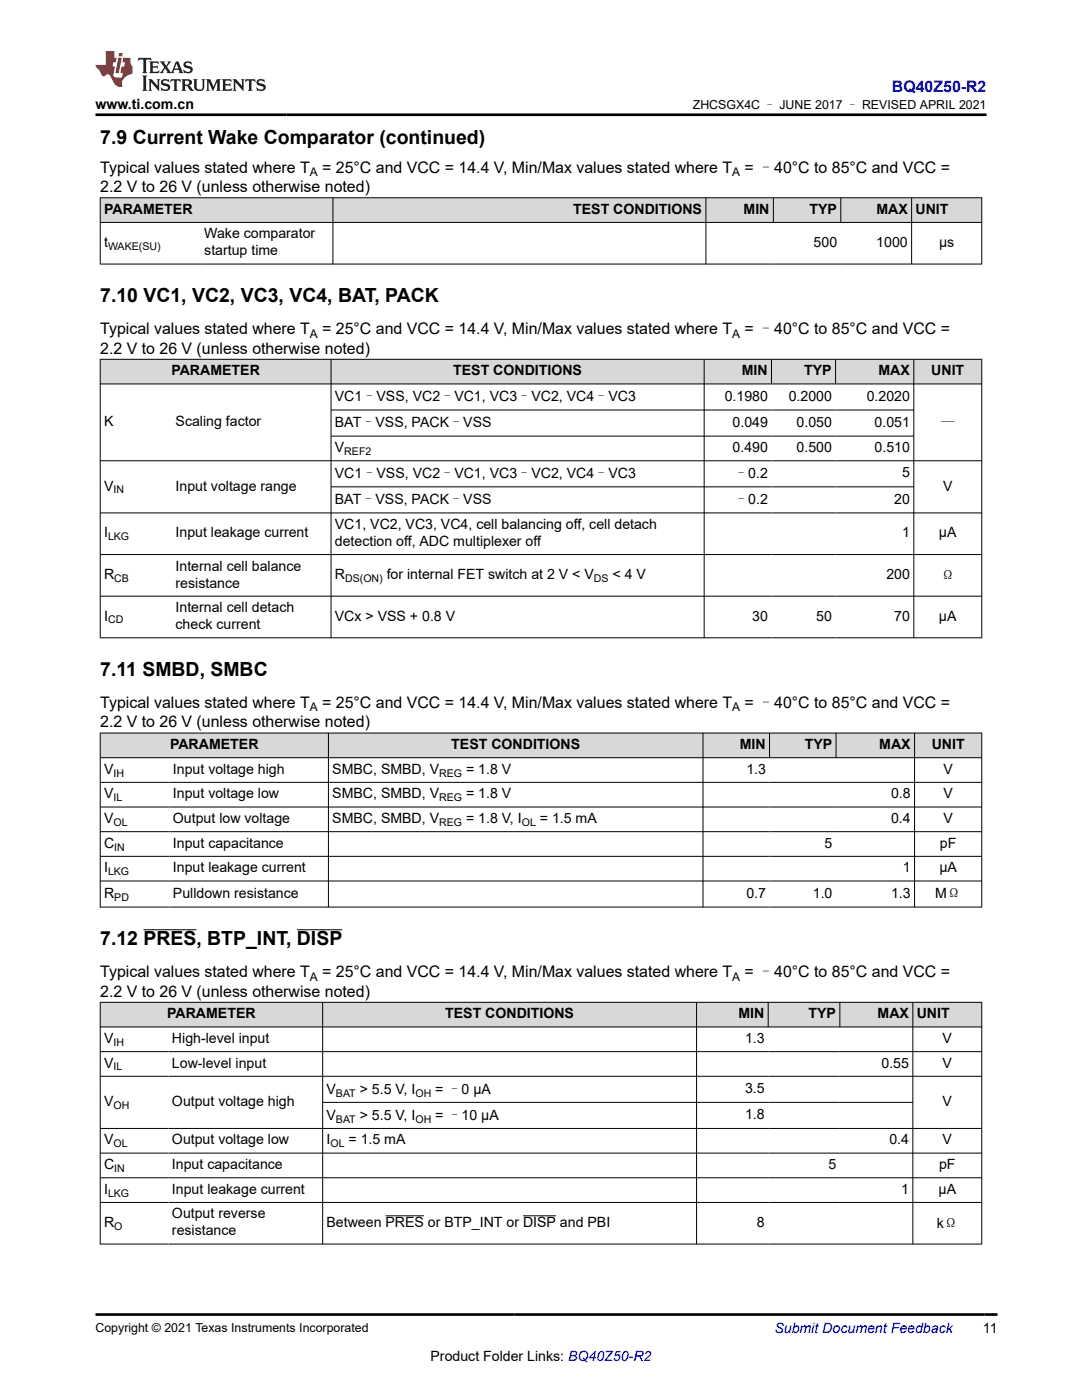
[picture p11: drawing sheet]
<svg xmlns="http://www.w3.org/2000/svg" width="216mm" height="279mm" viewBox="0 0 216 279" stroke-linecap="round" stroke-linejoin="round" font-family="sans-serif">
<defs><g id="words">
<g font-size="3.9">
<text x="20" y="28.7">7.9 Current Wake Comparator (continued)</text>
<text x="20" y="60.3">7.10 VC1, VC2, VC3, VC4, BAT, PACK</text>
<text x="20" y="134.9">7.11 SMBD, SMBC</text>
<text x="20" y="188.6">7.12 PRES, BTP_INT, DISP</text>
</g>
<text font-size="3.2" fill="#00f" x="178" y="18.3">BQ40Z50-R2</text>
<g font-size="3.2">
<text x="20" y="34.5">Typical values stated where T</text>
<text x="64.3" y="34.5">= 25°C and VCC = 14.4 V, Min/Max values stated where T</text>
<text x="148.6" y="34.5">= –40°C to 85°C and VCC =</text>
<text x="20" y="38.3">2.2 V to 26 V (unless otherwise noted)</text>
<text x="20" y="66.7">Typical values stated where T</text>
<text x="20" y="70.6">2.2 V to 26 V (unless otherwise noted)</text>
<text x="64.3" y="66.7">= 25°C and VCC = 14.4 V, Min/Max values stated where T</text>
<text x="148.6" y="66.7">= –40°C to 85°C and VCC =</text>
<text x="20" y="141.3">Typical values stated where T</text>
<text x="64.3" y="141.3">= 25°C and VCC = 14.4 V, Min/Max values stated where T</text>
<text x="148.6" y="141.3">= –40°C to 85°C and VCC =</text>
<text x="20" y="145.2">2.2 V to 26 V (unless otherwise noted)</text>
<text x="20" y="195.1">Typical values stated where T</text>
<text x="64.3" y="195.1">= 25°C and VCC = 14.4 V, Min/Max values stated where T</text>
<text x="148.6" y="195.1">= –40°C to 85°C and VCC =</text>
<text x="20" y="198.9">2.2 V to 26 V (unless otherwise noted)</text>
</g>
<g font-size="2.8">
<text x="19" y="21.7">www.ti.com.cn</text>
<text x="20.8" y="42.7">PARAMETER</text>
<text x="40.8" y="47.6">Wake comparator</text>
<text x="114.4" y="42.7">TEST CONDITIONS</text>
<text x="148.4" y="42.7">MIN</text>
<text x="161.5" y="42.7">TYP</text>
<text x="174.9" y="42.7">MAX</text>
<text x="182.7" y="42.7">UNIT</text>
<text x="20.8" y="49.3">t</text>
<text x="40.8" y="51">startup time</text>
<text x="162.4" y="49.3">500</text>
<text x="174.9" y="49.3">1000</text>
<text x="187.4" y="49.3">µs</text>
<text x="34.2" y="74.9">PARAMETER</text>
<text x="90.4" y="74.9">TEST CONDITIONS</text>
<text x="148" y="74.9">MIN</text>
<text x="160.5" y="74.9">TYP</text>
<text x="175.3" y="74.9">MAX</text>
<text x="185.8" y="74.9">UNIT</text>
<text x="66.8" y="80.1">VC1–VSS, VC2–VC1, VC3–VC2, VC4–VC3</text>
<text x="144.6" y="80">0.1980</text>
<text x="157.4" y="80">0.2000</text>
<text x="172.9" y="80">0.2020</text>
<text x="20.8" y="85">K</text>
<text x="35" y="85">Scaling factor</text>
<text x="66.8" y="85.3">BAT–VSS, PACK–VSS</text>
<text x="146.2" y="85.2">0.049</text>
<text x="159" y="85.2">0.050</text>
<text x="174.5" y="85.2">0.051</text>
<text x="187.7" y="85.3">—</text>
<text x="66.8" y="90.2">V</text>
<text x="66.8" y="95.4">VC1–VSS, VC2–VC1, VC3–VC2, VC4–VC3</text>
<text x="146.2" y="90.2">0.490</text>
<text x="146.5" y="95.4">–0.2</text>
<text x="159" y="90.2">0.500</text>
<text x="174.5" y="90.2">0.510</text>
<text x="180" y="95.3">5</text>
<text x="20.8" y="97.9">V</text>
<text x="35" y="97.9">Input voltage range</text>
<text x="66.8" y="100.6">BAT–VSS, PACK–VSS</text>
<text x="146.5" y="100.6">–0.2</text>
<text x="178.4" y="100.5">20</text>
<text x="188.2" y="97.9">V</text>
<text x="20.8" y="107.2">I</text>
<text x="35" y="107.2">Input leakage current</text>
<text x="66.8" y="105.6">VC1, VC2, VC3, VC4, cell balancing off, cell detach</text>
<text x="180" y="107.2">1</text>
<text x="187.4" y="107.2">µA</text>
<text x="35" y="113.9">Internal cell balance</text>
<text x="66.8" y="108.9">detection off, ADC multiplexer off</text>
<text x="20.8" y="115.6">R</text>
<text x="35" y="117.3">resistance</text>
<text x="66.8" y="115.6">R</text>
<text x="77.2" y="115.6">for internal FET switch at 2 V &lt; V</text>
<text x="122.2" y="115.6">&lt; 4 V</text>
<text x="176.9" y="115.6">200</text>
<text x="187.7" y="115.8">Ω</text>
<text x="20.8" y="123.9">I</text>
<text x="35" y="122.2">Internal cell detach</text>
<text x="35" y="125.6">check current</text>
<text x="66.8" y="123.9">VCx &gt; VSS + 0.8 V</text>
<text x="150.1" y="123.9">30</text>
<text x="162.9" y="123.9">50</text>
<text x="178.4" y="123.9">70</text>
<text x="187.4" y="123.9">µA</text>
<text x="33.9" y="149.5">PARAMETER</text>
<text x="90" y="149.5">TEST CONDITIONS</text>
<text x="147.6" y="149.5">MIN</text>
<text x="160.6" y="149.5">TYP</text>
<text x="175.5" y="149.5">MAX</text>
<text x="185.9" y="149.5">UNIT</text>
<text x="20.8" y="154.4">V</text>
<text x="34.5" y="154.4">Input voltage high</text>
<text x="66.3" y="154.4">SMBC, SMBD, V</text>
<text x="93" y="154.4">= 1.8 V</text>
<text x="148.9" y="154.4">1.3</text>
<text x="188.3" y="154.4">V</text>
<text x="20.8" y="159.3">V</text>
<text x="34.5" y="159.3">Input voltage low</text>
<text x="66.3" y="159.3">SMBC, SMBD, V</text>
<text x="93" y="159.3">= 1.8 V</text>
<text x="177.8" y="159.3">0.8</text>
<text x="188.3" y="159.3">V</text>
<text x="20.8" y="164.3">V</text>
<text x="34.5" y="164.3">Output low voltage</text>
<text x="66.3" y="164.3">SMBC, SMBD, V</text>
<text x="93" y="164.3">= 1.8 V, I</text>
<text x="107.7" y="164.3">= 1.5 mA</text>
<text x="177.8" y="164.3">0.4</text>
<text x="188.3" y="164.3">V</text>
<text x="20.8" y="169.2">C</text>
<text x="34.5" y="169.2">Input capacitance</text>
<text x="164.6" y="169.2">5</text>
<text x="187.5" y="169.2">pF</text>
<text x="20.8" y="174.1">I</text>
<text x="20.8" y="179.2">R</text>
<text x="34.5" y="174.1">Input leakage current</text>
<text x="34.5" y="179.2">Pulldown resistance</text>
<text x="148.9" y="179.2">0.7</text>
<text x="162.2" y="179.2">1.0</text>
<text x="177.8" y="179.2">1.3</text>
<text x="180.2" y="174.1">1</text>
<text x="186.6" y="179.3">MΩ</text>
<text x="187.4" y="174.1">µA</text>
<text x="33.4" y="203.2">PARAMETER</text>
<text x="88.8" y="203.2">TEST CONDITIONS</text>
<text x="147.3" y="203.2">MIN</text>
<text x="161.3" y="203.2">TYP</text>
<text x="175.1" y="203.2">MAX</text>
<text x="182.9" y="203.2">UNIT</text>
<text x="20.8" y="208.1">V</text>
<text x="34.3" y="208.1">High-level input</text>
<text x="148.7" y="208.1">1.3</text>
<text x="188.1" y="208.1">V</text>
<text x="20.8" y="213.1">V</text>
<text x="34.3" y="213.1">Low-level input</text>
<text x="175.9" y="213.1">0.55</text>
<text x="188.1" y="213.1">V</text>
<text x="20.8" y="220.7">V</text>
<text x="34.3" y="220.7">Output voltage high</text>
<text x="65.2" y="218.3">V</text>
<text x="71.8" y="218.3">&gt; 5.5 V, I</text>
<text x="86.9" y="218.3">= –0 µA</text>
<text x="148.7" y="218.1">3.5</text>
<text x="188.1" y="220.7">V</text>
<text x="65.2" y="223.5">V</text>
<text x="71.8" y="223.5">&gt; 5.5 V, I</text>
<text x="86.9" y="223.5">= –10 µA</text>
<text x="148.7" y="223.3">1.8</text>
<text x="20.8" y="228.4">V</text>
<text x="20.8" y="233.3">C</text>
<text x="34.3" y="228.4">Output voltage low</text>
<text x="34.3" y="233.3">Input capacitance</text>
<text x="65.2" y="228.4">I</text>
<text x="69.5" y="228.4">= 1.5 mA</text>
<text x="165.3" y="233.3">5</text>
<text x="177.5" y="228.4">0.4</text>
<text x="187.4" y="233.3">pF</text>
<text x="188.1" y="228.4">V</text>
<text x="20.8" y="238.2">I</text>
<text x="34.3" y="238.2">Input leakage current</text>
<text x="179.8" y="238.2">1</text>
<text x="187.3" y="238.2">µA</text>
<text x="20.8" y="244.9">R</text>
<text x="34.3" y="243.2">Output reverse</text>
<text x="65.2" y="244.9">Between PRES or BTP_INT or DISP and PBI</text>
<text x="151" y="244.9">8</text>
<text x="186.9" y="245">kΩ</text>
<text x="34.3" y="246.5">resistance</text>
<text x="196.1" y="266.1">11</text>
<text x="85.9" y="271.7">Product Folder Links: BQ40Z50-R2</text>
</g>
<text font-size="2.8" fill="#00f" x="154.5" y="266.1">Submit Document Feedback</text>
<g font-size="2.5">
<text x="138.2" y="21.8">ZHCSGX4C – JUNE 2017 – REVISED APRIL 2021</text>
<text x="19" y="265.8">Copyright © 2021 Texas Instruments Incorporated</text>
</g>
<g font-size="2.4">
<text x="61.8" y="35.1">A</text>
<text x="146.1" y="35.1">A</text>
<text x="61.8" y="67.4">A</text>
<text x="146.1" y="67.4">A</text>
<text x="61.8" y="142">A</text>
<text x="146.1" y="142">A</text>
<text x="61.8" y="195.7">A</text>
<text x="146.1" y="195.7">A</text>
</g>
<g font-size="2.1">
<text x="21.6" y="49.8">WAKE(SU)</text>
<text x="68.7" y="90.8">REF2</text>
<text x="22.6" y="98.5">IN</text>
<text x="21.6" y="107.8">LKG</text>
<text x="22.8" y="116.1">CB</text>
<text x="68.9" y="116.1">DS(ON)</text>
<text x="118.5" y="116.1">DS</text>
<text x="21.6" y="124.4">CD</text>
<text x="22.6" y="155">IH</text>
<text x="87.6" y="155">REG</text>
<text x="22.6" y="159.9">IL</text>
<text x="87.6" y="159.9">REG</text>
<text x="22.6" y="164.8">OL</text>
<text x="87.6" y="164.8">REG</text>
<text x="104.1" y="164.8">OL</text>
<text x="22.8" y="169.7">IN</text>
<text x="21.6" y="174.7">LKG</text>
<text x="22.8" y="179.7">PD</text>
<text x="22.6" y="208.7">IH</text>
<text x="22.6" y="213.6">IL</text>
<text x="22.6" y="221.3">OH</text>
<text x="67" y="218.8">BAT</text>
<text x="82.9" y="218.8">OH</text>
<text x="67" y="224">BAT</text>
<text x="82.9" y="224">OH</text>
<text x="22.6" y="229">OL</text>
<text x="22.8" y="233.9">IN</text>
<text x="65.9" y="229">OL</text>
<text x="21.6" y="238.8">LKG</text>
<text x="22.8" y="245.4">O</text>
</g>
</g></defs>
<g fill="#d8d8d8">
<path d="M20 39.5h175.9v4.9h-175.9z" fill-rule="evenodd"/>
<path d="M20.1 39.5h46.3v4.8h-46.3z" fill-rule="evenodd"/>
<path d="M66.5 39.5h74.3v4.8h-74.3z" fill-rule="evenodd"/>
<path d="M140.9 39.5h13.4v4.8h-13.4z" fill-rule="evenodd"/>
<path d="M154.4 39.5h13.3v4.8h-13.3z" fill-rule="evenodd"/>
<path d="M167.8 39.5h14v4.8h-14z" fill-rule="evenodd"/>
<path d="M182 39.5h13.8v4.8h-13.8z" fill-rule="evenodd"/>
</g>
<path d="M19.9 39.5h176.1M20 39.4v13.4M66.4 39.4v13.4M140.9 39.4v13.4M154.3 39.4v5.1M167.8 39.4v5.1M181.9 39.4v13.4M195.9 39.4v13.4M19.9 44.4h176.1M19.9 52.7h176.1" fill="none" stroke="#000" stroke-width=".2"/>
<g fill="#d8d8d8">
<path d="M20 71.7h175.9v4.9h-175.9z" fill-rule="evenodd"/>
<path d="M20.1 71.8h45.9v4.8h-45.9z" fill-rule="evenodd"/>
<path d="M66.1 71.8h74.3v4.8h-74.3z" fill-rule="evenodd"/>
<path d="M140.6 71.8h13.3v4.8h-13.3z" fill-rule="evenodd"/>
<path d="M154 71.8h12.7v4.8h-12.7z" fill-rule="evenodd"/>
<path d="M166.8 71.8h15.5v4.8h-15.5z" fill-rule="evenodd"/>
<path d="M182.4 71.8h13.4v4.8h-13.4z" fill-rule="evenodd"/>
</g>
<g fill="none" stroke="#000" stroke-width=".2">
<path d="M19.9 71.7h176.1M19.9 76.6h176.1M20 71.6v55.7M66.1 71.6v55.7M140.5 71.6v55.7M153.9 71.6v5.1M166.7 71.6v5.1M182.3 71.6v55.7M195.9 71.6v55.7M19.9 92h176.1M66.1 81.8h116.3M66.1 87h116.3"/>
<path d="M66.1 97.2h116.3M19.9 102.4h176.1M19.9 110.7h176.1M19.9 119h176.1M19.9 127.3h176.1"/>
</g>
<g fill="#d8d8d8">
<path d="M20 146.3h175.9v4.9h-175.9z" fill-rule="evenodd"/>
<path d="M20.1 146.4h45.4v4.8h-45.4z" fill-rule="evenodd"/>
<path d="M65.6 146.4h74.6v4.8h-74.6z" fill-rule="evenodd"/>
<path d="M140.3 146.4h13.2v4.8h-13.2z" fill-rule="evenodd"/>
<path d="M153.6 146.4h13.2v4.8h-13.2z" fill-rule="evenodd"/>
<path d="M166.9 146.4h15.5v4.8h-15.5z" fill-rule="evenodd"/>
<path d="M182.6 146.4h13.2v4.8h-13.2z" fill-rule="evenodd"/>
</g>
<g fill="none" stroke="#000" stroke-width=".2">
<path d="M19.9 146.3h176.1M19.9 151.2h176.1M19.9 156.1h176.1M20 146.2v34.9M65.5 146.2v34.9M140.3 146.2v34.9M153.6 146.2v5.1M166.8 146.2v5.1M182.5 146.2v34.9M195.9 146.2v34.9M19.9 161.1h176.1M19.9 166h176.1"/>
<path d="M19.9 170.9h176.1M19.9 175.8h176.1M19.9 181h176.1M28.6 185.6h10.6M59.3 185.6h9"/>
</g>
<g fill="#d8d8d8">
<path d="M20 200h175.9v5h-175.9z" fill-rule="evenodd"/>
<path d="M20.1 200.1h44.2v4.8h-44.2z" fill-rule="evenodd"/>
<path d="M64.4 200.1h74.5v4.8h-74.5z" fill-rule="evenodd"/>
<path d="M139.1 200.1h14.1v4.8h-14.1z" fill-rule="evenodd"/>
<path d="M153.3 200.1h14.2v4.8h-14.2z" fill-rule="evenodd"/>
<path d="M167.6 200.1h14.5v4.8h-14.5z" fill-rule="evenodd"/>
<path d="M182.2 200.1h13.6v4.8h-13.6z" fill-rule="evenodd"/>
</g>
<g fill="none" stroke="#000" stroke-width=".2">
<path d="M20 200v48.3M64.4 200v48.3M139 200v48.3M153.3 200v5M167.6 200v5M182.1 200v48.3M195.9 200v48.3M19.9 200h176.1M19.9 205h176.1M19.9 209.9h176.1M19.9 214.8h176.1M19.9 225.2h176.1"/>
<path d="M19.9 230.1h176.1M19.9 235h176.1M19.9 240h176.1M64.4 220h117.8M19.9 248.3h176.1M76.9 242.6h7.7M104.4 242.6h6.5"/>
</g>
<path d="M27.7 11.6l-.2 .5 .5-.2h.6v.1v2.2l-.2 .4h1l-.2-.4v-2.2v-.1h.5l.5 .2-.1-.5zM29.8 12.3l.2 .4v1.5l-.2 .4h1.9l.1-.6a1.08 1.08 0 0 1-1.3 .2v-.7h.6l.4 .2v-.7l-.4 .2h-.6v-.5l.2-.2a1 1 0 0 1 1 .3l-.1-.5zM31.8 12.3l1 1.1-1 1.2h.9l-.2-.2 .4-.8 .5 .8-.2 .2h1.6l-.2-.2 .1-.5h1l.1 .5-.1 .2h.9l-.2-.3-.8-2h-.5l-1 2.2-.8-1.1 .9-1.1h-.8l.2 .2-.5 .6-.3-.6 .1-.2zM35.2 12.7l.4 1h-.8zM36.8 12.4a.65 .65 0 0 0-.2 .7 .65 .65 0 0 0 .6 .5l.7 .1 .1 .3a.79 .79 0 0 1-.7 .4 .79 .79 0 0 1-.7-.5l.1 .7 .2-.1a.93 .93 0 0 0 1.1 .1 .93 .93 0 0 0 .4-1 1.46 1.46 0 0 0-1.2-.6l-.1-.3a1.09 1.09 0 0 1 1.2 .2l-.2-.6-.1 .1-.6-.2zM28.4 15.1l.2 .4v2.2l-.2 .4h1l-.2-.4v-2.2l.2-.4zM29.6 15.8l.2 .4v1.5l-.2 .4h.8l-.3-.4v-1.3l1.7 1.8v-2l.2-.4h-.8l.2 .2 .1 1.1-1.2-1.3zM32.3 15.9a.65 .65 0 0 0-.2 .8 .65 .65 0 0 0 .7 .4l.6 .2 .1 .2a.79 .79 0 0 1-.7 .4 .79 .79 0 0 1-.7-.5l.1 .7 .2-.1a.93 .93 0 0 0 1.1 .1 .93 .93 0 0 0 .4-.9 1.46 1.46 0 0 0-1.2-.6l-.1-.4a1.09 1.09 0 0 1 1.2 .2l-.2-.6-.1 .1-.6-.1zM34.1 15.8l-.1 .6a.63 .63 0 0 1 .7-.3l.1 1.6-.3 .4h1l-.2-.4v-1.6a.66 .66 0 0 1 .8 .3l-.1-.6zM36.2 15.8l.2 .4v1.5l-.2 .4h.9l-.2-.2v-.7h.5l.1 .2a.79 .79 0 0 0 1.2 .6l-1-.9a.61 .61 0 0 0 .6-.6 .61 .61 0 0 0-.5-.7zM36.9 16.1h.2a.47 .47 0 0 1 .5 .1 .47 .47 0 0 1 .1 .5l-.2 .1-.6 .1zM38.5 15.8l.2 .2a2.27 2.27 0 0 0 .4 2 1.04 1.04 0 0 0 1.7-.7v-1.3l.2-.2h-.8l.2 .4v1.1a.6 .6 0 0 1-.6 .6 .6 .6 0 0 1-.6-.6v-1.1l.3-.4zM41.1 15.8l.2 .4v1.5l-.2 .4h.7l-.2-.4v-1.4l.9 1.9 .8-1.9v1.4l-.2 .4h1l-.3-.4v-1.5l.3-.4h-.8l-.7 1.5-.7-1.5zM44.3 15.8l.2 .4v1.5l-.2 .4h1.9l.1-.6a1.09 1.09 0 0 1-1.3 .2v-.7h.6l.4 .2v-.6l-.4 .2h-.6v-.6l.2-.1a1.01 1.01 0 0 1 1 .3l-.1-.6zM46.4 15.8l.3 .4v1.5l-.3 .4h.8l-.2-.4v-1.3l1.6 1.8v-2l.2-.4h-.7l.2 .2v1.1l-1.2-1.3zM49 15.8l-.1 .6a.63 .63 0 0 1 .8-.3v1.6l-.3 .4h1l-.2-.4v-1.6a.66 .66 0 0 1 .8 .3l-.1-.6zM51.4 15.9a.65 .65 0 0 0-.2 .8 .65 .65 0 0 0 .6 .4l.6 .2 .2 .2a.79 .79 0 0 1-.8 .4 .79 .79 0 0 1-.6-.5l.1 .7 .2-.1a.93 .93 0 0 0 1 .1 .93 .93 0 0 0 .5-.9 1.46 1.46 0 0 0-1.3-.6l-.1-.4a1.09 1.09 0 0 1 1.3 .2l-.2-.6-.2 .1-.5-.1z" fill="#231f20"/>
<path d="M21.1 10.2v2.8h-2.1l.1 .3 .9 1a.95 .95 0 0 0 .9 .9 .59 .59 0 0 1 .6-.4 .59 .59 0 0 1 .5 .4l.4 .7a1.59 1.59 0 0 0 2.1 1.4 1.61 1.61 0 0 1 1-2.3l1-.3-.1-1.5a1.59 1.59 0 0 1-.4-1.7h-1.4l-.2 .9h.5l-.1 .9h-.5l-.2 1v.2l.4 .1-.2 .9h-.6a.73 .73 0 0 1-1.1-.7l.3-1.5h-.5l.2-.9h.5l.2-.9h-.5v-1.3zM23.6 11.5l-.6 3.1h.7l.6-3.1zM23.8 10.6l-.1 .6h.7l.1-.6z" fill="#ed1c24"/>
<path d="M19 22.9h177.8M19 262.3h180" fill="none" stroke="#000" stroke-width=".53"/>
<use href="#words"/>
</svg>
